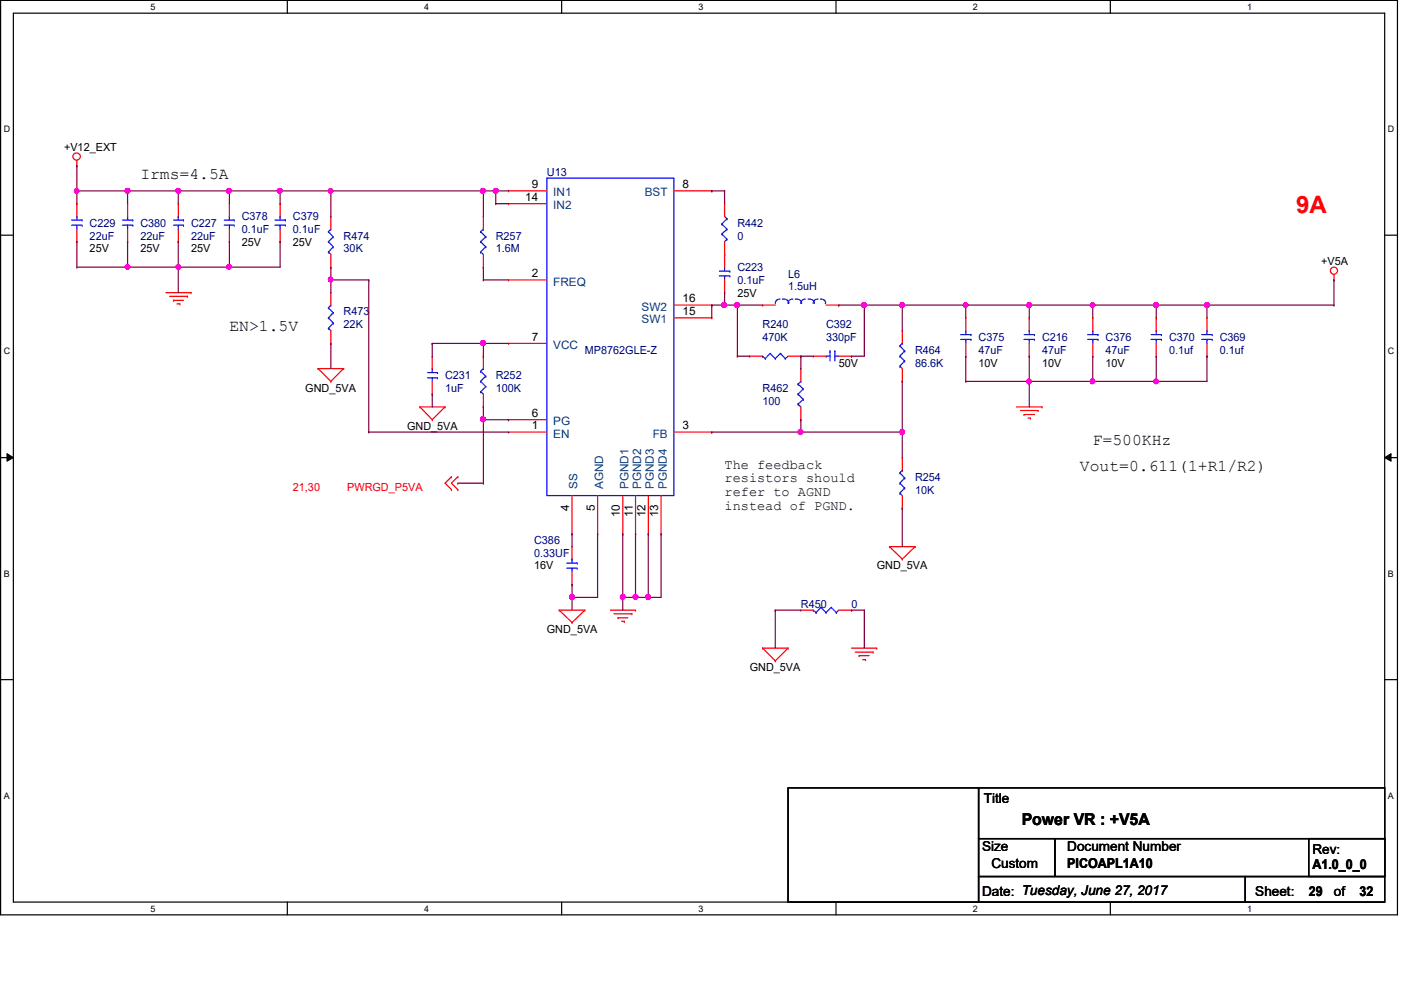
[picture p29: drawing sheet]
<svg xmlns="http://www.w3.org/2000/svg" width="297mm" height="210mm" viewBox="0 0 297 210" stroke-linecap="round" stroke-linejoin="round" font-family="sans-serif">
<defs><g id="words">
<text font-size="5.1" fill="#f00" x="274.8" y="45.2">9A</text>
<g font-size="3.5">
<text x="29.8" y="37.9">Irms=4.5A</text>
<text x="48.6" y="70.2">EN&gt;1.5V</text>
<text x="231.7" y="94.4">F=500KHz</text>
<text x="229" y="99.8">Vout=0.611(1+R1/R2)</text>
<text x="216.6" y="174.8">Power VR : +V5A</text>
</g>
<g font-size="2.9">
<text x="153.6" y="99.4">The feedback</text>
<text x="153.6" y="102.3">resistors should</text>
<text x="153.6" y="105.2">refer to AGND</text>
<text x="153.6" y="108">instead of PGND.</text>
<text x="208.6" y="170.3">Title</text>
<text x="208.2" y="180.5">Size</text>
<text x="210.2" y="184">Custom</text>
<text x="226.3" y="180.5">Document Number</text>
<text x="226.3" y="184">PICOAPL1A10</text>
<text x="278.3" y="184.3">A1.0_0_0</text>
<text x="278.3" y="181">Rev:</text>
<text x="208.2" y="189.9">Date: Tuesday, June 27, 2017</text>
<text x="266.1" y="189.9">Sheet:</text>
<text x="277.5" y="189.9">29</text>
<text x="282.8" y="189.9">of</text>
<text x="288.2" y="189.9">32</text>
</g>
<g font-size="2.5">
<text x="112.7" y="39.9">9</text>
<text x="144.7" y="39.9">8</text>
<text x="111.4" y="42.6">14</text>
<text x="112.7" y="58.8">2</text>
<text x="144.7" y="64.1">16</text>
<text x="144.7" y="66.8">15</text>
<text x="112.7" y="72.2">7</text>
<text x="112.7" y="88.4">6</text>
<text x="112.7" y="91">1</text>
<text x="144.7" y="91">3</text>
<text x="120.7" y="108.3" transform="rotate(-90 120.7 108.3)">4</text>
<text x="126.1" y="108.3" transform="rotate(-90 126.1 108.3)">5</text>
<text x="131.4" y="109.6" transform="rotate(-90 131.4 109.6)">10</text>
<text x="134.2" y="109.6" transform="rotate(-90 134.2 109.6)">11</text>
<text x="136.9" y="109.6" transform="rotate(-90 136.9 109.6)">12</text>
<text x="139.6" y="109.6" transform="rotate(-90 139.6 109.6)">13</text>
</g>
<g font-size="2.5" fill="#004080">
<text x="117.3" y="41.7">IN1</text>
<text x="136.7" y="41.7">BST</text>
<text x="117.3" y="44.4">IN2</text>
<text x="117.3" y="60.5">FREQ</text>
<text x="136" y="65.9">SW2</text>
<text x="136" y="68.6">SW1</text>
<text x="117.3" y="74">VCC</text>
<text x="117.3" y="92.8">EN</text>
<text x="117.3" y="90.2">PG</text>
<text x="138.4" y="92.8">FB</text>
<text x="122.5" y="103.7" transform="rotate(-90 122.5 103.7)">SS</text>
<text x="127.9" y="103.7" transform="rotate(-90 127.9 103.7)">AGND</text>
<text x="133.2" y="103.7" transform="rotate(-90 133.2 103.7)">PGND1</text>
<text x="135.9" y="103.7" transform="rotate(-90 135.9 103.7)">PGND2</text>
<text x="138.6" y="103.7" transform="rotate(-90 138.6 103.7)">PGND3</text>
<text x="141.3" y="103.7" transform="rotate(-90 141.3 103.7)">PGND4</text>
</g>
<g font-size="2.4">
<text x="13.6" y="31.9">+V12_EXT</text>
<text x="19" y="53.4">25V</text>
<text x="29.8" y="53.4">25V</text>
<text x="40.5" y="53.4">25V</text>
<text x="51.3" y="52.2">25V</text>
<text x="62.1" y="52.2">25V</text>
<text x="280.1" y="56.1">+V5A</text>
<text x="156.3" y="62.9">25V</text>
<text x="177.8" y="77.7">50V</text>
<text x="207.5" y="77.7">10V</text>
<text x="220.9" y="77.7">10V</text>
<text x="234.4" y="77.7">10V</text>
<text x="64.7" y="83.1">GND_5VA</text>
<text x="86.3" y="91.2">GND_5VA</text>
<text x="113.2" y="120.7">16V</text>
<text x="185.9" y="120.7">GND_5VA</text>
<text x="115.9" y="134.2">GND_5VA</text>
<text x="159" y="142.3">GND_5VA</text>
</g>
<g font-size="2.4" fill="#000080">
<text x="115.9" y="37.3">U13</text>
<text x="51.3" y="46.7">C378</text>
<text x="62.1" y="46.7">C379</text>
<text x="19" y="48.1">C229</text>
<text x="19" y="50.8">22uF</text>
<text x="29.8" y="48.1">C380</text>
<text x="29.8" y="50.8">22uF</text>
<text x="40.5" y="48.1">C227</text>
<text x="40.5" y="50.8">22uF</text>
<text x="51.3" y="49.4">0.1uF</text>
<text x="62.1" y="49.4">0.1uF</text>
<text x="72.9" y="50.8">R474</text>
<text x="72.9" y="53.4">30K</text>
<text x="105.1" y="50.8">R257</text>
<text x="105.1" y="53.4">1.6M</text>
<text x="156.3" y="48.1">R442</text>
<text x="156.3" y="50.8">0</text>
<text x="156.3" y="57.5">C223</text>
<text x="167.1" y="58.8">L6</text>
<text x="156.3" y="60.2">0.1uF</text>
<text x="167.1" y="61.6">1.5uH</text>
<text x="72.9" y="66.9">R473</text>
<text x="72.9" y="69.6">22K</text>
<text x="161.7" y="69.6">R240</text>
<text x="175.1" y="69.6">C392</text>
<text x="124" y="75">MP8762GLE-Z</text>
<text x="161.7" y="72.3">470K</text>
<text x="175.1" y="72.3">330pF</text>
<text x="194" y="75">R464</text>
<text x="194" y="77.7">86.6K</text>
<text x="207.5" y="72.3">C375</text>
<text x="207.5" y="75">47uF</text>
<text x="220.9" y="72.3">C216</text>
<text x="220.9" y="75">47uF</text>
<text x="234.4" y="72.3">C376</text>
<text x="234.4" y="75">47uF</text>
<text x="247.9" y="72.3">C370</text>
<text x="247.9" y="75">0.1uf</text>
<text x="258.6" y="72.3">C369</text>
<text x="258.6" y="75">0.1uf</text>
<text x="94.4" y="80.3">C231</text>
<text x="94.4" y="83.1">1uF</text>
<text x="105.1" y="80.3">R252</text>
<text x="105.1" y="83.1">100K</text>
<text x="161.7" y="83.1">R462</text>
<text x="161.7" y="85.8">100</text>
<text x="194" y="101.9">R254</text>
<text x="194" y="104.6">10K</text>
<text x="113.2" y="115.4">C386</text>
<text x="113.2" y="118.1">0.33UF</text>
<text x="169.8" y="128.9">R450</text>
<text x="180.5" y="128.9">0</text>
</g>
<g font-size="2.4" fill="#f00">
<text x="62.1" y="104.1">21,30</text>
<text x="73.6" y="104.1">PWRGD_P5VA</text>
</g>
<g font-size="1.9">
<text x="31.9" y="2.1">5</text>
<text x="90" y="2.1">4</text>
<text x="148.1" y="2.1">3</text>
<text x="206.3" y="2.1">2</text>
<text x="264.5" y="2.1">1</text>
<text x=".8" y="28">D</text>
<text x="294.3" y="28">D</text>
<text x=".8" y="75.1">C</text>
<text x="294.3" y="75.1">C</text>
<text x=".8" y="122.3">B</text>
<text x="294.3" y="122.3">B</text>
<text x=".8" y="169.3">A</text>
<text x="294.3" y="169.3">A</text>
<text x="31.9" y="193.3">5</text>
<text x="90" y="193.3">4</text>
<text x="148.1" y="193.3">3</text>
<text x="206.3" y="193.3">2</text>
<text x="264.5" y="193.3">1</text>
</g>
</g></defs>
<path d="M.1 .1h296.2v193.9h-296.2zM2.8 2.8h290.8v188.5h-290.8z" fill="none" stroke="#000" stroke-width=".25"/>
<g fill="#fff">
<path d="M31.9 .4h1v2.1h-1z"/>
<path d="M31.9 191.6h1v2.1h-1z"/>
</g>
<path d="M60.9 .1v2.7M60.9 191.3v2.7" fill="none" stroke="#000" stroke-width=".25"/>
<g fill="#fff">
<path d="M90 .4h1v2.1h-1z"/>
<path d="M90 191.6h1v2.1h-1z"/>
</g>
<path d="M119.1 .1v2.7M119.1 191.3v2.7" fill="none" stroke="#000" stroke-width=".25"/>
<g fill="#fff">
<path d="M148.1 .4h1v2.1h-1z"/>
<path d="M148.1 191.6h1v2.1h-1z"/>
</g>
<path d="M177.2 .1v2.7M177.2 191.3v2.7" fill="none" stroke="#000" stroke-width=".25"/>
<g fill="#fff">
<path d="M206.3 .4h1v2.1h-1z"/>
<path d="M206.3 191.6h1v2.1h-1z"/>
</g>
<path d="M235.4 .1v2.7M235.4 191.3v2.7" fill="none" stroke="#000" stroke-width=".25"/>
<g fill="#fff">
<path d="M264.5 .4h1v2.1h-1z"/>
<path d="M264.5 191.6h1v2.1h-1z"/>
<path d="M.8 26.3h1.4v2.1h-1.4z"/>
<path d="M294.3 26.3h1.3v2.1h-1.3z"/>
<path d="M.8 73.4h1.4v2.1h-1.4z"/>
<path d="M294.3 73.4h1.3v2.1h-1.3z"/>
</g>
<path d="M.1 49.9h2.7M293.6 49.9h2.7" fill="none" stroke="#000" stroke-width=".25"/>
<g fill="#fff">
<path d="M.8 120.6h1.3v2.1h-1.3z"/>
<path d="M294.3 120.6h1.2v2.1h-1.2z"/>
</g>
<path d="M.1 97h2.7M293.6 97h2.7" fill="none" stroke="#000" stroke-width=".25"/>
<path d="M1.5 96.2l1.3 .8-1.3 .8zM293.6 97l1.3-.8v1.6z" fill="#000"/>
<path d="M1.5 96.2l1.3 .8-1.3 .8zM293.6 97l1.3-.8v1.6z" fill="none" stroke="#000" stroke-width=".21"/>
<g fill="#fff">
<path d="M.8 167.6h1.3v2.2h-1.3z"/>
<path d="M294.3 167.6h1.2v2.2h-1.2z"/>
</g>
<path d="M.1 144.1h2.7M293.6 144.1h2.7M167.1 167h40.4v24.3h-40.4zM207.5 177.8h16.1v8h-16.1zM207.5 167h86.1v10.8h-86.1zM223.6 177.8h70v8h-70zM277.5 177.8h16.1v8h-16.1zM207.5 185.8h56.5v5.5h-56.5zM264 185.8h29.6v5.5h-29.6z" fill="none" stroke="#000" stroke-width=".25"/>
<g fill="none" stroke="#f00" stroke-width=".25">
<path d="M16.3 35.1h.1M16.3 34v1.1M16.3 51.2h.1M16.3 43.2h.1M16.3 43.2v2.7M16.3 48.6v2.6M27 51.2h.1M27 43.2h.1M27 43.2v2.7M27 48.6v2.6M37.8 51.2h.1M37.8 43.2h.1"/>
<path d="M37.8 43.2v2.7M37.8 48.6v2.6M48.6 51.2h.1M48.6 43.2h.1M48.6 43.2v2.7M48.6 48.6v2.6M59.4 51.2h.1M59.4 43.2h.1M59.4 43.2v2.7M59.4 48.6v2.6M70.1 56.6h.1M70.1 45.9h.1"/>
<path d="M70.1 45.9v2.7M70.1 53.9v2.7M102.5 56.6h.1M102.5 45.9h.1M102.5 45.9v2.7M102.5 53.9v2.7M107.8 40.5h.1M107.8 59.4h.1M107.8 43.2h.1M107.8 40.5h8.1M107.8 59.4h8.1M107.8 43.2h8.1"/>
<path d="M142.9 40.5h8M150.9 40.5h.1M153.6 43.2h.1M153.6 53.9h.1M153.6 43.2v2.7M153.6 51.2v5.4M153.6 59.4v2.7M282.8 59.4h.1M282.8 58.3v1.1M35.2 62.1h5.3M35.9 62.8h3.8M36.8 63.7h.1"/>
<path d="M36.8 63.7h2.1M37.5 64.4h.6M38.1 64.4h.1M39.7 62.8h.1M40.5 62.1h.1M67.4 78.1h.1M67.4 78.1h5.5M67.4 78.1l2.7 2.8M70.1 72.8h.1M70.1 62.1h.1M70.1 62.1v2.6M70.1 70.1v2.7"/>
<path d="M72.9 78.1h.1M72.9 78.1l-2.8 2.8M91.6 75.5h.1M91.6 75.5v2.6M102.5 75.5h.1M102.5 75.5v2.6M107.8 72.8h.1M107.8 72.8h8.1M142.9 64.7h8M142.9 67.4h8M150.9 64.7h.1M150.9 67.4h.1"/>
<path d="M153.6 62.1h.1M159 75.5h.1M159 75.5h2.7M161.7 64.7h.1M161.7 64.7h2.7M167.1 75.5h2.7M169.8 78.1h.1M169.8 75.5h.1M169.8 78.1v2.8M172.4 75.5h.1M172.4 75.5h2.7M175.1 64.7h2.7"/>
<path d="M177.8 64.7h.1M177.8 75.5h2.7M180.5 75.5h.1M191.3 70.1h.1M191.3 70.1v2.7M191.3 78.1v2.8M204.8 75.5h.1M204.8 67.4h.1M204.8 67.4v2.7M204.8 72.8v2.7M218.2 75.5h.1M218.2 67.4h.1"/>
<path d="M218.2 67.4v2.7M218.2 72.8v2.7M231.7 75.5h.1M231.7 67.4h.1M231.7 67.4v2.7M231.7 72.8v2.7M245.1 75.5h.1M245.1 67.4h.1M245.1 67.4v2.7M245.1 72.8v2.7M255.9 75.5h.1M255.9 67.4h.1"/>
<path d="M255.9 67.4v2.7M255.9 72.8v2.7M70.1 80.9h.1M89 86.3h.1M89 86.3h5.4M89 86.3l2.6 2.7M91.6 89h.1M91.6 83.6h.1M91.6 80.9v2.7M94.4 86.3h.1M94.4 86.3l-2.8 2.7M102.5 86.3h.1"/>
<path d="M102.5 83.6v2.7M107.8 91.6h.1M107.8 89h.1M107.8 91.6h8.1M107.8 89h8.1M142.9 91.6h8M150.9 91.6h.1M169.8 89h.1M169.8 86.3v2.7M191.3 97h.1M191.3 80.9h.1M191.3 97v2.7"/>
<path d="M215.5 86.3h5.4M216.4 87h3.7M217.1 87.9h.1M217.1 87.9h2.2M218 88.6h.5M218.5 88.6h.1M220.1 87h.1M220.9 86.3h.1M95.7 101.1h.1M95.7 103.8h.1M95.7 101.1l-1.3 1.3 1.3 1.4M97.1 101.1h.1"/>
<path d="M97.1 103.8h.1M97.1 101.1l-1.4 1.3 1.4 1.4M121.3 113.2h.1M121.3 115.9h.1M121.3 105.1v8.1M121.3 115.9v2.6M126.7 113.2h.1M126.7 105.1v8.1M132 113.2h.1M132 105.1v8.1M134.7 113.2h.1M134.7 105.1v8.1"/>
<path d="M137.5 113.2h.1M137.5 105.1v8.1M140.2 113.2h.1M140.2 105.1v8.1M188.6 115.9h.1M188.6 115.9h5.4M188.6 115.9l2.7 2.6M191.3 118.5h.1M191.3 107.8h.1M191.3 105.1v2.7M194 115.9h.1M194 115.9l-2.7 2.6"/>
<path d="M118.6 129.4h.1M118.6 129.4h5.4M118.6 129.4l2.7 2.6M121.3 132h.1M121.3 124h.1M121.3 121.2v2.8M124 129.4h.1M124 129.4l-2.7 2.6M129.4 129.4h5.3M130.2 130.1h3.8M131 131h.1M131 131h2.1"/>
<path d="M131.8 131.7h.6M132.4 131.7h.1M134 130.1h.1M134.7 129.4h.1M161.7 137.4h.1M161.7 137.4h5.4M161.7 137.4l2.7 2.7M167.1 137.4h.1M167.1 137.4l-2.7 2.7M169.8 129.4h.1M169.8 129.4h2.6M177.8 129.4h2.7"/>
<path d="M180.5 129.4h.1M180.5 137.4h5.4M181.3 138.3h3.8M182.2 139h.1M182.2 139h2.1M182.9 139.9h.6M183.5 139.9h.1M185.1 138.3h.1M185.9 137.4h.1M164.4 140.1h.1"/>
<circle cx="16.3" cy="33.2" r=".79"/>
<circle cx="282.8" cy="57.4" r=".75"/>
</g>
<g fill="none" stroke="#00f" stroke-width=".25">
<path d="M115.9 37.8h27v67.3h-27zM15.2 46.7h2.2M15.2 47.8h2.2M16.3 45.9h.1M16.3 47.8h.1M16.3 45.9v.8M16.3 47.8v.8M17.4 46.7h.1M17.4 47.8h.1M25.9 46.7h2.2M25.9 47.8h2.2M27 45.9h.1"/>
<path d="M27 47.8h.1M27 45.9v.8M27 47.8v.8M28.1 46.7h.1M28.1 47.8h.1M36.8 46.7h2.1M36.8 47.8h2.1M37.8 45.9h.1M37.8 47.8h.1M37.8 45.9v.8M37.8 47.8v.8M38.9 46.7h.1"/>
<path d="M38.9 47.8h.1M47.5 46.7h2.2M47.5 47.8h2.2M48.6 45.9h.1M48.6 47.8h.1M48.6 45.9v.8M48.6 47.8v.8M49.7 46.7h.1M49.7 47.8h.1M58.3 46.7h2.2M58.3 47.8h2.2M59.4 45.9h.1"/>
<path d="M59.4 47.8h.1M59.4 45.9v.8M59.4 47.8v.8M60.5 46.7h.1M60.5 47.8h.1M69.6 49.1h.1M69.6 53.4h.1M69.6 51.2h.1M69.6 49.1l1.1 1.1M69.6 53.4l.5 .5M69.6 51.2l1.1 1.1M70.1 48.6h.1"/>
<path d="M70.1 48.6l-.5 .5M70.7 52.3h.1M70.7 50.2h.1M70.7 52.3l-1.1 1.1M70.7 50.2l-1.1 1M101.9 49.1h.1M101.9 53.4h.1M101.9 51.2h.1M101.9 49.1l1.1 1.1M101.9 53.4l.6 .5M101.9 51.2l1.1 1.1M102.5 48.6h.1"/>
<path d="M102.5 48.6l-.6 .5M103 52.3h.1M103 50.2h.1M103 52.3l-1.1 1.1M103 50.2l-1.1 1M152.5 57.5h2.2M152.5 58.5h2.2M153 47.5h.1M153 49.6h.1M153 49.6l1.1 1.1M153 47.5l1.1 1.1M153.6 51.2h.1"/>
<path d="M153.6 56.6h.1M153.6 58.5h.1M153.6 45.9l.5 .5M153.6 56.6v.9M153.6 58.5v.9M154.1 50.7h.1M154.1 46.4h.1M154.1 48.6h.1M154.1 50.7l-.5 .5M154.1 46.4l-1.1 1.1M154.1 48.6l-1.1 1M154.7 57.5h.1"/>
<path d="M154.7 58.5h.1M69.6 65.3h.1M69.6 69.6h.1M69.6 67.4h.1M69.6 65.3l1.1 1M69.6 69.6l.5 .5M69.6 67.4l1.1 1.1M70.1 64.7h.1M70.1 64.7l-.5 .6M70.7 68.5h.1M70.7 66.3h.1M70.7 68.5l-1.1 1.1"/>
<path d="M70.7 66.3l-1.1 1.1M90.6 79h2.1M91.6 78.1h.1M91.6 78.1v.9M92.7 79h.1M101.9 78.7h.1M101.9 78.7l1.1 1.1M102.5 78.1h.1M102.5 78.1l-.6 .6M103 79.8h.1M103 79.8l-1.1 1.1M161.7 75.5h.1"/>
<path d="M161.7 75.5l.6 .5M162.3 76h.1M163.3 74.9h.1M163.3 74.9l-1 1.1M163.3 74.9l1.1 1.1M164.4 76h.1M165.4 63.4a.9 .9 0 0 0-1 .9M165.5 74.9h.1M165.5 74.9l1 1.1M165.5 74.9l-1.1 1.1M165.9 63.4a.92 .92 0 0 1 1.3 .9M166.5 76h.1"/>
<path d="M167.1 75.5l-.6 .5M168.1 63.4a.9 .9 0 0 0-1 .9M168.6 63.4a.93 .93 0 0 1 1.3 .9M170.7 63.4a.87 .87 0 0 0-.9 .9M171.3 63.4a.93 .93 0 0 1 1.3 .9M173.4 63.4a.9 .9 0 0 0-1 .9M173.9 63.4a.8 .8 0 0 1 1.1 .9M175.1 75.5h.1M175.1 75.5h.9M176 74.4h.1M176 74.4v2.1M177 74.4h.1"/>
<path d="M177 75.5h.1M177 75.5h.8M177 74.4v2.1M190.8 73.3h.1M190.8 77.6h.1M190.8 75.5h.1M190.8 73.3l1 1.1M190.8 77.6l.5 .5M190.8 75.5l1 1M191.3 72.8h.1M191.3 72.8l-.5 .5M191.8 76.5h.1"/>
<path d="M191.8 74.4h.1M191.8 76.5l-1 1.1M191.8 74.4l-1 1.1M203.7 71h2.2M203.7 72h2.2M204.8 70.1h.1M204.8 72h.1M204.8 70.1v.9M204.8 72v.8M205.9 71h.1M205.9 72h.1M217.1 71h2.2"/>
<path d="M217.1 72h2.2M218.2 70.1h.1M218.2 72h.1M218.2 70.1v.9M218.2 72v.8M219.3 71h.1M219.3 72h.1M230.6 71h2.2M230.6 72h2.2M231.7 70.1h.1M231.7 72h.1M231.7 70.1v.9"/>
<path d="M231.7 72v.8M232.8 71h.1M232.8 72h.1M244 71h2.2M244 72h2.2M245.1 70.1h.1M245.1 72h.1M245.1 70.1v.9M245.1 72v.8M246.2 71h.1M246.2 72h.1M254.8 71h2.2"/>
<path d="M254.8 72h2.2M255.9 70.1h.1M255.9 72h.1M255.9 70.1v.9M255.9 72v.8M257 71h.1M257 72h.1M90.6 80.1h2.1M91.6 80.1h.1M91.6 80.1v.8M92.7 80.1h.1M101.9 83.1h.1"/>
<path d="M101.9 80.9h.1M101.9 83.1l.6 .5M101.9 80.9l1.1 1.1M103 82h.1M103 82l-1.1 1.1M169.2 81.4h.1M169.2 85.7h.1M169.2 83.6h.1M169.2 81.4l1.1 1.1M169.2 85.7l.6 .6M169.2 83.6l1.1 1.1M169.8 80.9h.1"/>
<path d="M169.8 80.9l-.6 .5M170.3 84.7h.1M170.3 82.5h.1M170.3 84.7l-1.1 1M170.3 82.5l-1.1 1.1M191.3 99.7h.1M191.3 99.7l-.5 .5M120.2 119.4h2.2M121.3 118.5h.1M121.3 118.5v.9M122.4 119.4h.1M190.8 100.2h.1"/>
<path d="M190.8 104.6h.1M190.8 102.4h.1M190.8 100.2l1 1.1M190.8 104.6l.5 .5M190.8 102.4l1 1.1M191.8 103.5h.1M191.8 101.3h.1M191.8 103.5l-1 1.1M191.8 101.3l-1 1.1M120.2 120.5h2.2M121.3 120.5h.1M121.3 120.5v.7"/>
<path d="M122.4 120.5h.1M172.4 129.4h.1M172.4 129.4l.6 .5M173 129.9h.1M174 128.8h.1M174 128.8l-1 1.1M174 128.8l1.1 1.1M175.1 129.9h.1M176.2 128.8h.1M176.2 128.8l1.1 1.1M176.2 128.8l-1.1 1.1M177.3 129.9h.1"/>
<path d="M177.8 129.4l-.5 .5"/>
</g>
<path d="M16.3 35.1h.1M16.3 35.1v5.4M16.3 51.2h.1M16.3 40.5h.1M16.3 51.2v5.4M16.3 40.5h10.7" fill="none" stroke="#800040" stroke-width=".25"/>
<circle cx="16.2" cy="40.5" r=".5" fill="#f0f"/>
<circle cx="16.2" cy="40.5" r=".5" fill="none" stroke="#f0f" stroke-width=".25"/>
<path d="M27 40.5h.1M27 40.5v2.7M27 40.5h10.8" fill="none" stroke="#800040" stroke-width=".25"/>
<circle cx="27" cy="40.5" r=".52" fill="#f0f"/>
<circle cx="27" cy="40.5" r=".52" fill="none" stroke="#f0f" stroke-width=".25"/>
<path d="M37.8 40.5h.1M37.8 40.5v2.7M37.8 40.5h10.8" fill="none" stroke="#800040" stroke-width=".25"/>
<circle cx="48.5" cy="40.5" r=".52" fill="#f0f"/>
<circle cx="48.5" cy="40.5" r=".52" fill="none" stroke="#f0f" stroke-width=".25"/>
<circle cx="37.8" cy="40.5" r=".52" fill="#f0f"/>
<circle cx="37.8" cy="40.5" r=".52" fill="none" stroke="#f0f" stroke-width=".25"/>
<path d="M27 51.2h.1M27 56.6h.1M27 51.2v5.4M37.8 51.2h.1M37.8 51.2v5.4h-10.8M48.6 40.5h.1M48.6 40.5v2.7M59.4 40.5h.1M59.4 51.2h.1M59.4 40.5h10.7M59.4 40.5v2.7M59.4 51.2v5.4" fill="none" stroke="#800040" stroke-width=".25"/>
<circle cx="27.1" cy="56.6" r=".5" fill="#f0f"/>
<circle cx="27.1" cy="56.6" r=".5" fill="none" stroke="#f0f" stroke-width=".25"/>
<g fill="none" stroke="#800040" stroke-width=".25">
<path d="M48.6 51.2h.1M48.6 56.6h.1M48.6 51.2v5.4M48.6 56.6h10.8M102.5 56.6h.1M102.5 59.4h.1M102.5 56.6v2.8M102.5 59.4h5.3M150.9 40.5h.1M150.9 40.5h2.7M150.9 64.7h.1M153.6 62.1h.1"/>
<path d="M153.6 62.1v2.6h-2.7M191.3 80.9h.1M191.3 80.9v10.7"/>
</g>
<circle cx="153.5" cy="64.7" r=".52" fill="#f0f"/>
<circle cx="153.5" cy="64.7" r=".52" fill="none" stroke="#f0f" stroke-width=".25"/>
<path d="M156.3 64.7h.1M156.3 64.7v10.8M177.8 64.7h.1M177.8 64.7h5.5M191.3 64.7h.1M191.3 64.7v5.4" fill="none" stroke="#800040" stroke-width=".25"/>
<circle cx="156.2" cy="64.7" r=".52" fill="#f0f"/>
<circle cx="156.2" cy="64.7" r=".52" fill="none" stroke="#f0f" stroke-width=".25"/>
<path d="M156.3 64.7h.1M156.3 64.7h5.4M180.5 75.5h.1M180.5 75.5h2.8M183.3 64.7h.1M183.3 64.7h8" fill="none" stroke="#800040" stroke-width=".25"/>
<circle cx="191.2" cy="64.7" r=".5" fill="#f0f"/>
<circle cx="191.2" cy="64.7" r=".5" fill="none" stroke="#f0f" stroke-width=".25"/>
<circle cx="183.2" cy="64.7" r=".52" fill="#f0f"/>
<circle cx="183.2" cy="64.7" r=".52" fill="none" stroke="#f0f" stroke-width=".25"/>
<path d="M70.1 59.4h.1M70.1 59.4v2.7M169.8 75.5h.1M169.8 75.5h2.6M169.8 75.5v2.6M191.3 107.8h.1M191.3 107.8v8.1M121.3 126.7h.1M121.3 126.7v2.7" fill="none" stroke="#800040" stroke-width=".25"/>
<circle cx="121.3" cy="126.6" r=".52" fill="#f0f"/>
<circle cx="121.3" cy="126.6" r=".52" fill="none" stroke="#f0f" stroke-width=".25"/>
<path d="M134.7 113.2h.1M134.7 113.2v13.5" fill="none" stroke="#800040" stroke-width=".25"/>
<circle cx="134.7" cy="126.6" r=".52" fill="#f0f"/>
<circle cx="134.7" cy="126.6" r=".52" fill="none" stroke="#f0f" stroke-width=".25"/>
<path d="M37.8 56.6h.1M37.8 56.6v5.5M37.8 56.6h10.8" fill="none" stroke="#800040" stroke-width=".25"/>
<circle cx="48.6" cy="56.6" r=".5" fill="#f0f"/>
<circle cx="48.6" cy="56.6" r=".5" fill="none" stroke="#f0f" stroke-width=".25"/>
<circle cx="37.8" cy="56.6" r=".5" fill="#f0f"/>
<circle cx="37.8" cy="56.6" r=".5" fill="none" stroke="#f0f" stroke-width=".25"/>
<path d="M191.3 64.7h.1M191.3 64.7h13.5" fill="none" stroke="#800040" stroke-width=".25"/>
<circle cx="204.7" cy="64.7" r=".5" fill="#f0f"/>
<circle cx="204.7" cy="64.7" r=".5" fill="none" stroke="#f0f" stroke-width=".25"/>
<g fill="none" stroke="#800040" stroke-width=".25">
<path d="M204.8 64.7h.1M204.8 75.5h.1M204.8 64.7v2.7M204.8 75.5v5.4M218.2 75.5h.1M218.2 75.5v10.8M231.7 64.7h.1M231.7 75.5h.1M231.7 64.7v2.7M231.7 75.5v5.4h-13.5M231.7 64.7h13.4M255.9 64.7h.1"/>
<path d="M255.9 75.5h.1M255.9 64.7v2.7M255.9 75.5v5.4M218.2 80.9h.1"/>
</g>
<circle cx="231.6" cy="80.8" r=".5" fill="#f0f"/>
<circle cx="231.6" cy="80.8" r=".5" fill="none" stroke="#f0f" stroke-width=".25"/>
<circle cx="218.1" cy="80.8" r=".5" fill="#f0f"/>
<circle cx="218.1" cy="80.8" r=".5" fill="none" stroke="#f0f" stroke-width=".25"/>
<path d="M255.9 64.7h26.9M282.8 64.7h.1M102.5 86.3h.1M102.5 86.3v2.7" fill="none" stroke="#800040" stroke-width=".25"/>
<circle cx="255.9" cy="64.7" r=".52" fill="#f0f"/>
<circle cx="255.9" cy="64.7" r=".52" fill="none" stroke="#f0f" stroke-width=".25"/>
<path d="M48.6 40.5h.1M48.6 40.5h10.8" fill="none" stroke="#800040" stroke-width=".25"/>
<circle cx="59.3" cy="40.5" r=".52" fill="#f0f"/>
<circle cx="59.3" cy="40.5" r=".52" fill="none" stroke="#f0f" stroke-width=".25"/>
<path d="M126.7 113.2h.1M126.7 113.2v13.5h-5.4M132 113.2h.1M132 113.2v13.5M121.3 126.7h.1" fill="none" stroke="#800040" stroke-width=".25"/>
<circle cx="132" cy="126.6" r=".52" fill="#f0f"/>
<circle cx="132" cy="126.6" r=".52" fill="none" stroke="#f0f" stroke-width=".25"/>
<path d="M16.3 56.6h.1M16.3 56.6h10.7M70.1 59.4h.1M70.1 59.4h8.1M153.6 40.5h.1M153.6 40.5v2.7M153.6 64.7h.1M153.6 64.7h2.7M132 126.7h.1M132 126.7h2.7M137.5 126.7h.1M137.5 126.7h2.7" fill="none" stroke="#800040" stroke-width=".25"/>
<circle cx="70.1" cy="59.3" r=".5" fill="#f0f"/>
<circle cx="70.1" cy="59.3" r=".5" fill="none" stroke="#f0f" stroke-width=".25"/>
<g fill="none" stroke="#800040" stroke-width=".25">
<path d="M70.1 56.6h.1M70.1 56.6v2.8M78.2 59.4h.1M78.2 59.4v32.2M282.8 59.4h.1M282.8 59.4v5.3M156.3 75.5h.1M156.3 75.5h2.7M183.3 64.7h.1M183.3 64.7v10.8M204.8 64.7h.1M204.8 64.7h26.9"/>
<path d="M218.2 64.7h.1M218.2 64.7v2.7M78.2 91.6h.1M78.2 91.6h29.6M91.6 83.6h.1M91.6 83.6v2.7M169.8 89h.1M169.8 89v2.6M164.4 129.4h.1M164.4 129.4v8M183.3 129.4h.1M183.3 129.4v8"/>
</g>
<circle cx="231.6" cy="64.7" r=".5" fill="#f0f"/>
<circle cx="231.6" cy="64.7" r=".5" fill="none" stroke="#f0f" stroke-width=".25"/>
<circle cx="218.1" cy="64.7" r=".5" fill="#f0f"/>
<circle cx="218.1" cy="64.7" r=".5" fill="none" stroke="#f0f" stroke-width=".25"/>
<path d="M150.9 91.6h.1M150.9 91.6h40.4M169.8 91.6h.1M204.8 80.9h.1M204.8 80.9h13.4M231.7 80.9h.1M231.7 80.9h13.4" fill="none" stroke="#800040" stroke-width=".25"/>
<circle cx="191.2" cy="91.6" r=".5" fill="#f0f"/>
<circle cx="191.2" cy="91.6" r=".5" fill="none" stroke="#f0f" stroke-width=".25"/>
<circle cx="169.7" cy="91.6" r=".52" fill="#f0f"/>
<circle cx="169.7" cy="91.6" r=".52" fill="none" stroke="#f0f" stroke-width=".25"/>
<path d="M102.5 75.5h.1M102.5 72.8v2.7M191.3 91.6h.1M191.3 91.6v5.4" fill="none" stroke="#800040" stroke-width=".25"/>
<circle cx="102.4" cy="72.7" r=".52" fill="#f0f"/>
<circle cx="102.4" cy="72.7" r=".52" fill="none" stroke="#f0f" stroke-width=".25"/>
<path d="M91.6 72.8h.1M91.6 72.8h16.2M102.5 72.8h.1M107.8 89h.1M107.8 89h-5.3v13.4M102.5 102.4h.1" fill="none" stroke="#800040" stroke-width=".25"/>
<circle cx="102.4" cy="88.9" r=".52" fill="#f0f"/>
<circle cx="102.4" cy="88.9" r=".52" fill="none" stroke="#f0f" stroke-width=".25"/>
<g fill="none" stroke="#800040" stroke-width=".25">
<path d="M102.5 40.5h.1M102.5 40.5v5.4M105.1 40.5h.1M105.1 40.5h2.7M91.6 72.8h.1M91.6 72.8v2.7M245.1 75.5h.1M245.1 75.5v5.4M245.1 80.9h.1M245.1 80.9h10.8M97.1 102.4h.1M97.1 102.4h5.4"/>
<path d="M121.3 113.2h.1M121.3 113.2v2.7M121.3 124h.1M121.3 124v2.7"/>
</g>
<circle cx="245.1" cy="80.8" r=".5" fill="#f0f"/>
<circle cx="245.1" cy="80.8" r=".5" fill="none" stroke="#f0f" stroke-width=".25"/>
<path d="M245.1 64.7h.1M245.1 64.7v2.7" fill="none" stroke="#800040" stroke-width=".25"/>
<circle cx="245.1" cy="64.7" r=".5" fill="#f0f"/>
<circle cx="245.1" cy="64.7" r=".5" fill="none" stroke="#f0f" stroke-width=".25"/>
<path d="M105.1 40.5h.1M105.1 40.5v2.7M245.1 64.7h.1M245.1 64.7h10.8" fill="none" stroke="#800040" stroke-width=".25"/>
<circle cx="105.1" cy="40.5" r=".52" fill="#f0f"/>
<circle cx="105.1" cy="40.5" r=".52" fill="none" stroke="#f0f" stroke-width=".25"/>
<path d="M150.9 64.7h.1M150.9 64.7v2.7M137.5 113.2h.1M137.5 113.2v13.5M140.2 113.2h.1M140.2 113.2v13.5M132 126.7h.1M132 126.7v2.7" fill="none" stroke="#800040" stroke-width=".25"/>
<circle cx="137.4" cy="126.6" r=".5" fill="#f0f"/>
<circle cx="137.4" cy="126.6" r=".5" fill="none" stroke="#f0f" stroke-width=".25"/>
<path d="M70.1 40.5h.1M70.1 40.5v5.4M70.1 40.5h32.4M134.7 126.7h.1M134.7 126.7h2.8" fill="none" stroke="#800040" stroke-width=".25"/>
<circle cx="102.4" cy="40.5" r=".52" fill="#f0f"/>
<circle cx="102.4" cy="40.5" r=".52" fill="none" stroke="#f0f" stroke-width=".25"/>
<circle cx="70.1" cy="40.5" r=".5" fill="#f0f"/>
<circle cx="70.1" cy="40.5" r=".5" fill="none" stroke="#f0f" stroke-width=".25"/>
<path d="M16.3 40.5h.1M16.3 40.5v2.7M102.5 40.5h.1M102.5 40.5h2.6M105.1 43.2h.1M105.1 43.2h2.7M70.1 72.8h.1M70.1 72.8v5.3M164.4 129.4h.1M164.4 129.4h5.4M180.5 129.4h.1M180.5 129.4h2.8" fill="none" stroke="#800040" stroke-width=".25"/>
<circle cx="16.2" cy="40.5" r=".5" fill="#f0f"/>
<circle cx="16.2" cy="40.5" r=".5" fill="none" stroke="#f0f" stroke-width=".25"/>
<circle cx="27" cy="40.5" r=".52" fill="#f0f"/>
<circle cx="27" cy="40.5" r=".52" fill="none" stroke="#f0f" stroke-width=".25"/>
<circle cx="48.5" cy="40.5" r=".52" fill="#f0f"/>
<circle cx="48.5" cy="40.5" r=".52" fill="none" stroke="#f0f" stroke-width=".25"/>
<circle cx="37.8" cy="40.5" r=".52" fill="#f0f"/>
<circle cx="37.8" cy="40.5" r=".52" fill="none" stroke="#f0f" stroke-width=".25"/>
<circle cx="27.1" cy="56.6" r=".5" fill="#f0f"/>
<circle cx="27.1" cy="56.6" r=".5" fill="none" stroke="#f0f" stroke-width=".25"/>
<circle cx="153.5" cy="64.7" r=".52" fill="#f0f"/>
<circle cx="153.5" cy="64.7" r=".52" fill="none" stroke="#f0f" stroke-width=".25"/>
<circle cx="156.2" cy="64.7" r=".52" fill="#f0f"/>
<circle cx="156.2" cy="64.7" r=".52" fill="none" stroke="#f0f" stroke-width=".25"/>
<circle cx="191.2" cy="64.7" r=".5" fill="#f0f"/>
<circle cx="191.2" cy="64.7" r=".5" fill="none" stroke="#f0f" stroke-width=".25"/>
<circle cx="183.2" cy="64.7" r=".52" fill="#f0f"/>
<circle cx="183.2" cy="64.7" r=".52" fill="none" stroke="#f0f" stroke-width=".25"/>
<circle cx="121.3" cy="126.6" r=".52" fill="#f0f"/>
<circle cx="121.3" cy="126.6" r=".52" fill="none" stroke="#f0f" stroke-width=".25"/>
<circle cx="134.7" cy="126.6" r=".52" fill="#f0f"/>
<circle cx="134.7" cy="126.6" r=".52" fill="none" stroke="#f0f" stroke-width=".25"/>
<circle cx="48.6" cy="56.6" r=".5" fill="#f0f"/>
<circle cx="48.6" cy="56.6" r=".5" fill="none" stroke="#f0f" stroke-width=".25"/>
<circle cx="37.8" cy="56.6" r=".5" fill="#f0f"/>
<circle cx="37.8" cy="56.6" r=".5" fill="none" stroke="#f0f" stroke-width=".25"/>
<circle cx="204.7" cy="64.7" r=".5" fill="#f0f"/>
<circle cx="204.7" cy="64.7" r=".5" fill="none" stroke="#f0f" stroke-width=".25"/>
<circle cx="231.6" cy="80.8" r=".5" fill="#f0f"/>
<circle cx="231.6" cy="80.8" r=".5" fill="none" stroke="#f0f" stroke-width=".25"/>
<circle cx="218.1" cy="80.8" r=".5" fill="#f0f"/>
<circle cx="218.1" cy="80.8" r=".5" fill="none" stroke="#f0f" stroke-width=".25"/>
<circle cx="255.9" cy="64.7" r=".52" fill="#f0f"/>
<circle cx="255.9" cy="64.7" r=".52" fill="none" stroke="#f0f" stroke-width=".25"/>
<circle cx="59.3" cy="40.5" r=".52" fill="#f0f"/>
<circle cx="59.3" cy="40.5" r=".52" fill="none" stroke="#f0f" stroke-width=".25"/>
<circle cx="132" cy="126.6" r=".52" fill="#f0f"/>
<circle cx="132" cy="126.6" r=".52" fill="none" stroke="#f0f" stroke-width=".25"/>
<circle cx="70.1" cy="59.3" r=".5" fill="#f0f"/>
<circle cx="70.1" cy="59.3" r=".5" fill="none" stroke="#f0f" stroke-width=".25"/>
<circle cx="231.6" cy="64.7" r=".5" fill="#f0f"/>
<circle cx="231.6" cy="64.7" r=".5" fill="none" stroke="#f0f" stroke-width=".25"/>
<circle cx="218.1" cy="64.7" r=".5" fill="#f0f"/>
<circle cx="218.1" cy="64.7" r=".5" fill="none" stroke="#f0f" stroke-width=".25"/>
<circle cx="191.2" cy="91.6" r=".5" fill="#f0f"/>
<circle cx="191.2" cy="91.6" r=".5" fill="none" stroke="#f0f" stroke-width=".25"/>
<circle cx="169.7" cy="91.6" r=".52" fill="#f0f"/>
<circle cx="169.7" cy="91.6" r=".52" fill="none" stroke="#f0f" stroke-width=".25"/>
<circle cx="102.4" cy="72.7" r=".52" fill="#f0f"/>
<circle cx="102.4" cy="72.7" r=".52" fill="none" stroke="#f0f" stroke-width=".25"/>
<circle cx="102.4" cy="88.9" r=".52" fill="#f0f"/>
<circle cx="102.4" cy="88.9" r=".52" fill="none" stroke="#f0f" stroke-width=".25"/>
<circle cx="245.1" cy="80.8" r=".5" fill="#f0f"/>
<circle cx="245.1" cy="80.8" r=".5" fill="none" stroke="#f0f" stroke-width=".25"/>
<circle cx="245.1" cy="64.7" r=".5" fill="#f0f"/>
<circle cx="245.1" cy="64.7" r=".5" fill="none" stroke="#f0f" stroke-width=".25"/>
<circle cx="105.1" cy="40.5" r=".52" fill="#f0f"/>
<circle cx="105.1" cy="40.5" r=".52" fill="none" stroke="#f0f" stroke-width=".25"/>
<circle cx="137.4" cy="126.6" r=".5" fill="#f0f"/>
<circle cx="137.4" cy="126.6" r=".5" fill="none" stroke="#f0f" stroke-width=".25"/>
<circle cx="102.4" cy="40.5" r=".52" fill="#f0f"/>
<circle cx="102.4" cy="40.5" r=".52" fill="none" stroke="#f0f" stroke-width=".25"/>
<circle cx="70.1" cy="40.5" r=".5" fill="#f0f"/>
<circle cx="70.1" cy="40.5" r=".5" fill="none" stroke="#f0f" stroke-width=".25"/>
<use href="#words"/>
</svg>
